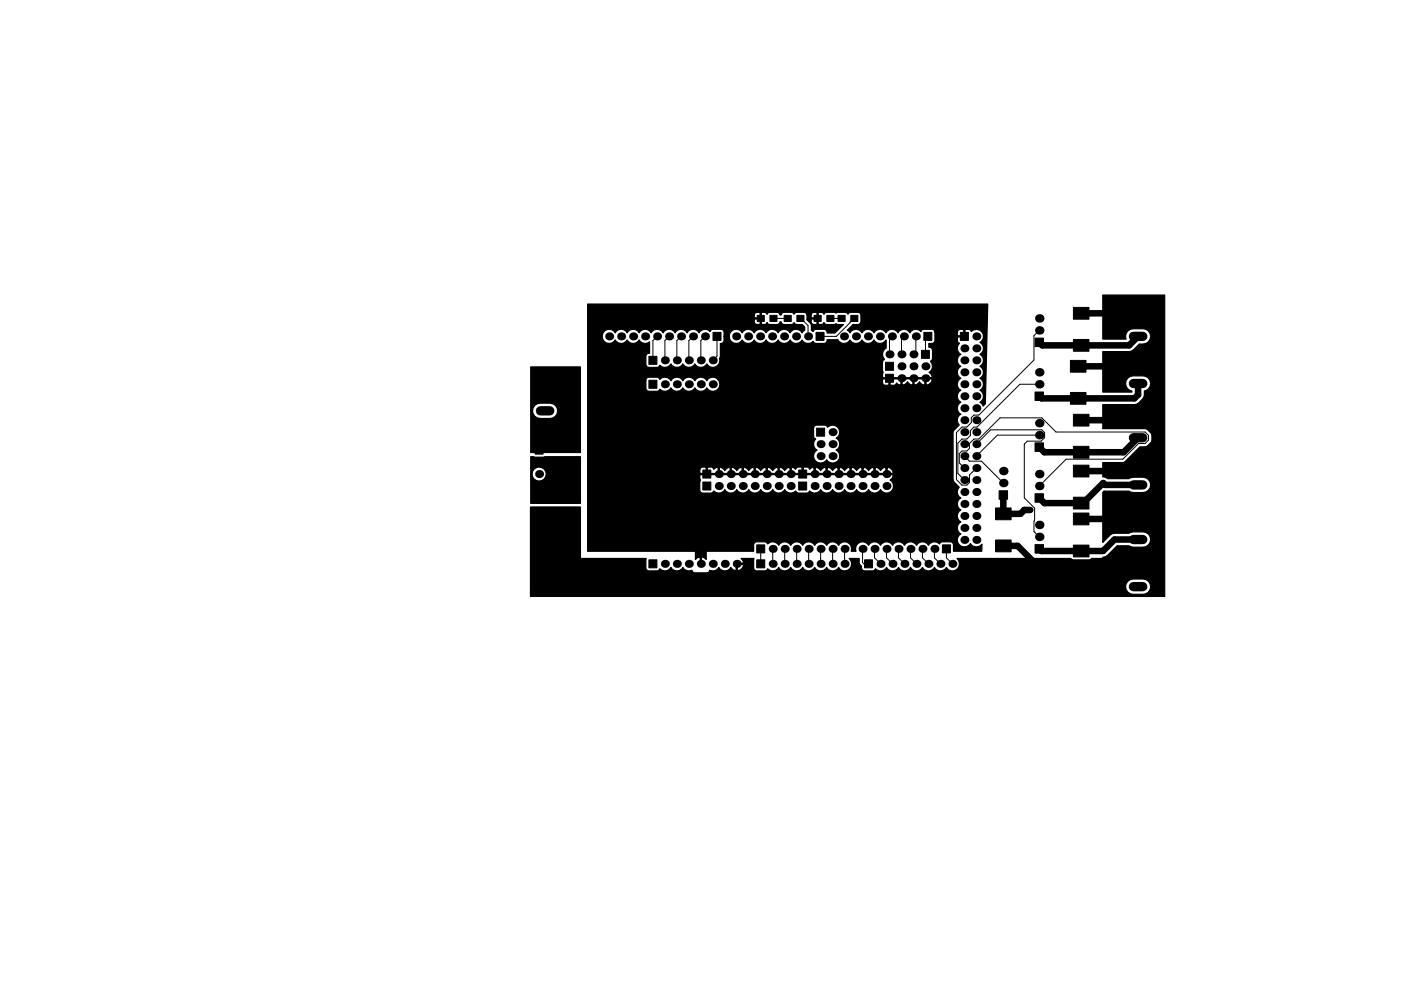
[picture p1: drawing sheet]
<svg xmlns="http://www.w3.org/2000/svg" width="297mm" height="210mm" viewBox="0 0 297 210" stroke-linecap="round" stroke-linejoin="round" font-family="sans-serif">
<g fill="#000" stroke="#000" stroke-width=".21">
<path d="M137.6 75.6h1.7v1.7h-1.7zM151.2 70.5h1.7v1.7h-1.7zM160.5 66.9h1.5v1.3h-1.5zM163.2 66.9h1.5v1.3h-1.5zM166.3 66.9h1.5v1.3h-1.5zM169 66.9h1.5v1.3h-1.5zM173 70.5h1.7v1.7h-1.7zM172.6 66.9h1.5v1.3h-1.5zM175.3 66.9h1.5v1.3h-1.5zM177.7 66.9h1.5v1.3h-1.5zM180.4 66.9h1.5v1.3h-1.5zM187.7 76.9h1.7v1.7h-1.7z"/>
<path d="M195.4 74.3h1.7v1.7h-1.7zM195.9 70.5h1.7v1.7h-1.7zM203.6 70.5h1.7v1.7h-1.7zM219.4 71.7h1.8v1.8h-1.8zM227 76.5h3.2v2.5h-3.2zM227.6 65.2h3.3v2.5h-3.3zM227.6 72h3.3v2.5h-3.3zM239.3 65.4h4v2h-4zM113.5 94.6h1.6v1.7h-1.6zM113.6 81.2h3.9v2h-3.9zM137.6 80.7h1.7v1.7h-1.7zM173.1 90.8h1.7v1.7h-1.7z"/>
<path d="M187.7 79.4h1.7v1.7h-1.7zM219.4 94h1.8v1.8h-1.8zM219.4 83.2h1.8v1.8h-1.8zM227 83.3h3.2v2.5h-3.2zM227.6 87.9h3.3v2.5h-3.3zM227.6 94.7h3.3v2.5h-3.3zM239.3 86.9h4v2h-4zM113.4 109.8h1.8v1.8h-1.8zM149 102.3h1.7v1.7h-1.7zM149 99.7h1.7v1.7h-1.7zM160.4 115.6h1.7v1.7h-1.7zM169.3 102.3h1.7v1.7h-1.7z"/>
<path d="M169.3 99.7h1.7v1.7h-1.7zM199.8 115.6h1.7v1.7h-1.7zM211.8 104.1h1.8v1.8h-1.8zM211.1 114.6h3.3v2.5h-3.3zM211.1 107.8h3.3v2.5h-3.3zM219.4 115.6h1.8v1.8h-1.8zM219.4 104.8h1.8v1.8h-1.8zM227.6 108.9h3.3v2.5h-3.3zM227.6 115.7h3.3v2.5h-3.3zM227.6 98.7h3.3v2.5h-3.3zM227.6 105.5h3.3v2.5h-3.3zM239.3 108.5h4v2h-4z"/>
<path d="M137.6 118.8h1.7v1.7h-1.7zM160.4 118.8h1.7v1.7h-1.7zM183.3 118.8h1.7v1.7h-1.7z"/>
<circle cx="234.9" cy="64.4" r=".35"/>
<circle cx="234.9" cy="68.2" r=".35"/>
<circle cx="234.9" cy="78.4" r=".35"/>
<circle cx="236.2" cy="78.4" r=".35"/>
<circle cx="236.2" cy="68.2" r=".35"/>
<circle cx="236.2" cy="64.4" r=".35"/>
<circle cx="237.5" cy="78.4" r=".35"/>
<circle cx="237.5" cy="68.2" r=".35"/>
<circle cx="237.5" cy="64.4" r=".35"/>
<circle cx="238.8" cy="78.4" r=".35"/>
<circle cx="238.8" cy="68.2" r=".35"/>
<circle cx="238.8" cy="64.4" r=".35"/>
<circle cx="240" cy="78.4" r=".35"/>
<circle cx="240" cy="68.2" r=".35"/>
<circle cx="240" cy="64.4" r=".35"/>
<circle cx="241.3" cy="64.4" r=".35"/>
<circle cx="241.3" cy="68.2" r=".35"/>
<circle cx="241.3" cy="78.4" r=".35"/>
<circle cx="242.6" cy="78.4" r=".35"/>
<circle cx="242.6" cy="68.2" r=".35"/>
<circle cx="242.6" cy="64.4" r=".35"/>
<circle cx="243.8" cy="68.2" r=".35"/>
<circle cx="243.8" cy="64.4" r=".35"/>
<circle cx="243.8" cy="78.4" r=".35"/>
<circle cx="245.1" cy="75.2" r=".35"/>
<circle cx="245.1" cy="72.6" r=".35"/>
<circle cx="245.1" cy="66.3" r=".35"/>
<circle cx="245.1" cy="70.1" r=".35"/>
<circle cx="245.1" cy="78.4" r=".35"/>
<circle cx="245.1" cy="68.2" r=".35"/>
<circle cx="245.1" cy="64.4" r=".35"/>
<circle cx="246.4" cy="78.4" r=".35"/>
<circle cx="246.4" cy="68.2" r=".35"/>
<circle cx="246.4" cy="66.3" r=".35"/>
<circle cx="246.4" cy="72.6" r=".35"/>
<circle cx="246.4" cy="70.1" r=".35"/>
<circle cx="246.4" cy="75.2" r=".35"/>
<circle cx="246.4" cy="64.4" r=".35"/>
<circle cx="234.9" cy="89.8" r=".35"/>
<circle cx="236.2" cy="89.8" r=".35"/>
<circle cx="237.5" cy="89.8" r=".35"/>
<circle cx="238.8" cy="89.8" r=".35"/>
<circle cx="240" cy="89.8" r=".35"/>
<circle cx="241.3" cy="89.8" r=".35"/>
<circle cx="242.6" cy="89.8" r=".35"/>
<circle cx="243.8" cy="89.8" r=".35"/>
<circle cx="245.1" cy="86" r=".35"/>
<circle cx="245.1" cy="91.7" r=".35"/>
<circle cx="245.1" cy="82.2" r=".35"/>
<circle cx="245.1" cy="97.4" r=".35"/>
<circle cx="245.1" cy="93.6" r=".35"/>
<circle cx="245.1" cy="80.3" r=".35"/>
<circle cx="245.1" cy="87.9" r=".35"/>
<circle cx="245.1" cy="84.1" r=".35"/>
<circle cx="245.1" cy="99.3" r=".35"/>
<circle cx="245.1" cy="89.8" r=".35"/>
<circle cx="245.1" cy="95.5" r=".35"/>
<circle cx="246.4" cy="80.3" r=".35"/>
<circle cx="246.4" cy="97.4" r=".35"/>
<circle cx="246.4" cy="93.6" r=".35"/>
<circle cx="246.4" cy="95.5" r=".35"/>
<circle cx="246.4" cy="89.8" r=".35"/>
<circle cx="246.4" cy="82.2" r=".35"/>
<circle cx="246.4" cy="99.3" r=".35"/>
<circle cx="246.4" cy="86" r=".35"/>
<circle cx="246.4" cy="91.7" r=".35"/>
<circle cx="246.4" cy="87.9" r=".35"/>
<circle cx="246.4" cy="84.1" r=".35"/>
<circle cx="216.4" cy="109" r=".34"/>
<circle cx="217.2" cy="108.2" r=".34"/>
<circle cx="218.4" cy="108.2" r=".34"/>
<circle cx="234.9" cy="112" r=".35"/>
<circle cx="234.9" cy="105.7" r=".35"/>
<circle cx="236.2" cy="105.7" r=".35"/>
<circle cx="236.2" cy="112" r=".35"/>
<circle cx="236.2" cy="117.1" r=".35"/>
<circle cx="237.5" cy="117.1" r=".35"/>
<circle cx="237.5" cy="105.7" r=".35"/>
<circle cx="237.5" cy="112" r=".35"/>
<circle cx="238.8" cy="112" r=".35"/>
<circle cx="238.8" cy="117.1" r=".35"/>
<circle cx="238.8" cy="105.7" r=".35"/>
<circle cx="240" cy="105.7" r=".35"/>
<circle cx="240" cy="117.1" r=".35"/>
<circle cx="240" cy="112" r=".35"/>
<circle cx="241.3" cy="117.1" r=".35"/>
<circle cx="241.3" cy="105.7" r=".35"/>
<circle cx="241.3" cy="112" r=".35"/>
<circle cx="242.6" cy="112" r=".35"/>
<circle cx="242.6" cy="105.7" r=".35"/>
<circle cx="242.6" cy="117.1" r=".35"/>
<circle cx="243.8" cy="117.1" r=".35"/>
<circle cx="243.8" cy="105.7" r=".35"/>
<circle cx="243.8" cy="112" r=".35"/>
<circle cx="245.1" cy="107.6" r=".35"/>
<circle cx="245.1" cy="112" r=".35"/>
<circle cx="245.1" cy="109.5" r=".35"/>
<circle cx="245.1" cy="103.8" r=".35"/>
<circle cx="245.1" cy="119" r=".35"/>
<circle cx="245.1" cy="101.2" r=".35"/>
<circle cx="245.1" cy="117.1" r=".35"/>
<circle cx="245.1" cy="105.7" r=".35"/>
<circle cx="245.1" cy="113.9" r=".35"/>
<circle cx="246.4" cy="109.5" r=".35"/>
<circle cx="246.4" cy="107.6" r=".35"/>
<circle cx="246.4" cy="119" r=".35"/>
<circle cx="246.4" cy="113.9" r=".35"/>
<circle cx="246.4" cy="105.7" r=".35"/>
<circle cx="246.4" cy="112" r=".35"/>
<circle cx="246.4" cy="103.8" r=".35"/>
<circle cx="246.4" cy="101.2" r=".35"/>
<circle cx="246.4" cy="117.1" r=".35"/>
<circle cx="234.9" cy="122.2" r=".35"/>
<circle cx="236.2" cy="122.2" r=".35"/>
<circle cx="237.5" cy="122.2" r=".35"/>
<circle cx="238.8" cy="122.2" r=".35"/>
<circle cx="240" cy="122.2" r=".35"/>
<circle cx="241.3" cy="122.2" r=".35"/>
<circle cx="242.6" cy="122.2" r=".35"/>
<circle cx="243.8" cy="122.2" r=".35"/>
<circle cx="245.1" cy="122.2" r=".35"/>
<circle cx="245.1" cy="124.1" r=".35"/>
<circle cx="246.4" cy="124.1" r=".35"/>
<circle cx="246.4" cy="122.2" r=".35"/>
</g>
<g fill="#000">
<circle cx="129.2" cy="71.4" r=".85"/>
<circle cx="131.7" cy="71.4" r=".85"/>
<circle cx="134.2" cy="71.4" r=".85"/>
<circle cx="136.8" cy="71.4" r=".85"/>
<circle cx="139.3" cy="71.4" r=".85"/>
<circle cx="141" cy="76.4" r=".85"/>
<circle cx="141.9" cy="71.4" r=".85"/>
<circle cx="143.5" cy="76.4" r=".85"/>
<circle cx="144.4" cy="71.4" r=".85"/>
<circle cx="146" cy="76.4" r=".85"/>
<circle cx="146.9" cy="71.4" r=".85"/>
<circle cx="148.6" cy="76.4" r=".85"/>
<circle cx="149.5" cy="71.4" r=".85"/>
<circle cx="151.1" cy="76.4" r=".85"/>
<circle cx="156.1" cy="71.4" r=".85"/>
<circle cx="158.6" cy="71.4" r=".85"/>
<circle cx="161.2" cy="71.4" r=".85"/>
<circle cx="163.7" cy="71.4" r=".85"/>
<circle cx="166.2" cy="71.4" r=".85"/>
<circle cx="168.8" cy="71.4" r=".85"/>
<circle cx="171.3" cy="71.4" r=".85"/>
<circle cx="178.9" cy="71.4" r=".85"/>
<circle cx="181.5" cy="71.4" r=".85"/>
<circle cx="184" cy="71.4" r=".85"/>
<circle cx="186.6" cy="71.4" r=".85"/>
<circle cx="188.6" cy="75.2" r=".85"/>
<circle cx="189.1" cy="71.4" r=".85"/>
<circle cx="191.1" cy="77.7" r=".85"/>
<circle cx="191.1" cy="75.2" r=".85"/>
<circle cx="191.6" cy="71.4" r=".85"/>
<circle cx="193.7" cy="75.2" r=".85"/>
<circle cx="193.7" cy="77.7" r=".85"/>
<circle cx="194.2" cy="71.4" r=".85"/>
<circle cx="196.2" cy="77.7" r=".85"/>
<circle cx="204.5" cy="76.4" r=".85"/>
<circle cx="204.5" cy="73.9" r=".85"/>
<circle cx="204.5" cy="79" r=".85"/>
<circle cx="207" cy="73.9" r=".85"/>
<circle cx="207" cy="76.4" r=".85"/>
<circle cx="207" cy="71.4" r=".85"/>
<circle cx="207" cy="79" r=".85"/>
<circle cx="220.3" cy="70.1" r=".9"/>
<circle cx="220.3" cy="67.6" r=".9"/>
<circle cx="220.3" cy="79" r=".9"/>
<circle cx="114.3" cy="98" r=".85"/>
<circle cx="141" cy="81.5" r=".85"/>
<circle cx="143.5" cy="81.5" r=".85"/>
<circle cx="146" cy="81.5" r=".85"/>
<circle cx="148.6" cy="81.5" r=".85"/>
<circle cx="151.1" cy="81.5" r=".85"/>
<circle cx="174" cy="94.2" r=".85"/>
<circle cx="174" cy="96.8" r=".85"/>
<circle cx="176.5" cy="96.8" r=".85"/>
<circle cx="176.5" cy="94.2" r=".85"/>
<circle cx="176.5" cy="91.7" r=".85"/>
<circle cx="191.1" cy="80.3" r=".85"/>
<circle cx="193.7" cy="80.3" r=".85"/>
<circle cx="196.2" cy="80.3" r=".85"/>
<circle cx="204.5" cy="91.7" r=".85"/>
<circle cx="204.5" cy="84.1" r=".85"/>
<circle cx="204.5" cy="94.2" r=".85"/>
<circle cx="204.5" cy="96.8" r=".85"/>
<circle cx="204.5" cy="99.3" r=".85"/>
<circle cx="204.5" cy="81.5" r=".85"/>
<circle cx="204.5" cy="86.6" r=".85"/>
<circle cx="204.5" cy="89.1" r=".85"/>
<circle cx="207" cy="94.2" r=".85"/>
<circle cx="207" cy="99.3" r=".85"/>
<circle cx="207" cy="89.1" r=".85"/>
<circle cx="207" cy="96.8" r=".85"/>
<circle cx="207" cy="84.1" r=".85"/>
<circle cx="207" cy="86.6" r=".85"/>
<circle cx="207" cy="91.7" r=".85"/>
<circle cx="207" cy="81.5" r=".85"/>
<circle cx="212.7" cy="99.9" r=".9"/>
<circle cx="220.3" cy="89.8" r=".9"/>
<circle cx="220.3" cy="92.3" r=".9"/>
<circle cx="220.3" cy="81.5" r=".9"/>
<circle cx="114.3" cy="100.6" r=".85"/>
<circle cx="114.3" cy="105.7" r=".9"/>
<circle cx="141" cy="119.6" r=".85"/>
<circle cx="143.5" cy="119.6" r=".85"/>
<circle cx="146" cy="119.6" r=".85"/>
<circle cx="148.6" cy="119.6" r=".85"/>
<circle cx="151.1" cy="119.6" r=".85"/>
<circle cx="152.4" cy="103.1" r=".85"/>
<circle cx="152.4" cy="100.6" r=".85"/>
<circle cx="153.7" cy="119.6" r=".85"/>
<circle cx="154.9" cy="100.6" r=".85"/>
<circle cx="154.9" cy="103.1" r=".85"/>
<circle cx="156.2" cy="119.6" r=".85"/>
<circle cx="157.5" cy="103.1" r=".85"/>
<circle cx="157.5" cy="100.6" r=".85"/>
<circle cx="160" cy="103.1" r=".85"/>
<circle cx="160" cy="100.6" r=".85"/>
<circle cx="162.6" cy="100.6" r=".85"/>
<circle cx="162.6" cy="103.1" r=".85"/>
<circle cx="163.8" cy="119.6" r=".85"/>
<circle cx="163.8" cy="116.5" r=".85"/>
<circle cx="165.1" cy="103.1" r=".85"/>
<circle cx="165.1" cy="100.6" r=".85"/>
<circle cx="166.4" cy="119.6" r=".85"/>
<circle cx="166.4" cy="116.5" r=".85"/>
<circle cx="167.6" cy="103.1" r=".85"/>
<circle cx="167.6" cy="100.6" r=".85"/>
<circle cx="168.9" cy="116.5" r=".85"/>
<circle cx="168.9" cy="119.6" r=".85"/>
<circle cx="171.4" cy="116.5" r=".85"/>
<circle cx="171.4" cy="119.6" r=".85"/>
<circle cx="172.7" cy="100.6" r=".85"/>
<circle cx="172.7" cy="103.1" r=".85"/>
<circle cx="174" cy="116.5" r=".85"/>
<circle cx="174" cy="119.6" r=".85"/>
<circle cx="175.3" cy="103.1" r=".85"/>
<circle cx="175.3" cy="100.6" r=".85"/>
<circle cx="176.5" cy="116.5" r=".85"/>
<circle cx="176.5" cy="119.6" r=".85"/>
<circle cx="177.8" cy="103.1" r=".85"/>
<circle cx="177.8" cy="100.6" r=".85"/>
<circle cx="179.1" cy="119.6" r=".85"/>
<circle cx="179.1" cy="116.5" r=".85"/>
<circle cx="180.3" cy="103.1" r=".85"/>
<circle cx="180.3" cy="100.6" r=".85"/>
<circle cx="182.9" cy="116.5" r=".85"/>
<circle cx="182.9" cy="103.1" r=".85"/>
<circle cx="182.9" cy="100.6" r=".85"/>
<circle cx="185.4" cy="116.5" r=".85"/>
<circle cx="185.4" cy="100.6" r=".85"/>
<circle cx="185.4" cy="103.1" r=".85"/>
<circle cx="186.7" cy="119.6" r=".85"/>
<circle cx="188" cy="116.5" r=".85"/>
<circle cx="188" cy="103.1" r=".85"/>
<circle cx="188" cy="100.6" r=".85"/>
<circle cx="189.2" cy="119.6" r=".85"/>
<circle cx="190.5" cy="116.5" r=".85"/>
<circle cx="191.8" cy="119.6" r=".85"/>
<circle cx="193" cy="116.5" r=".85"/>
<circle cx="194.3" cy="119.6" r=".85"/>
<circle cx="195.6" cy="116.5" r=".85"/>
<circle cx="196.8" cy="119.6" r=".85"/>
<circle cx="198.1" cy="116.5" r=".85"/>
<circle cx="199.4" cy="119.6" r=".85"/>
<circle cx="201.9" cy="119.6" r=".85"/>
<circle cx="204.5" cy="101.8" r=".85"/>
<circle cx="204.5" cy="112" r=".85"/>
<circle cx="204.5" cy="104.4" r=".85"/>
<circle cx="204.5" cy="109.5" r=".85"/>
<circle cx="204.5" cy="106.9" r=".85"/>
<circle cx="204.5" cy="114.5" r=".85"/>
<circle cx="207" cy="106.9" r=".85"/>
<circle cx="207" cy="104.4" r=".85"/>
<circle cx="207" cy="112" r=".85"/>
<circle cx="207" cy="114.5" r=".85"/>
<circle cx="207" cy="101.8" r=".85"/>
<circle cx="207" cy="109.5" r=".85"/>
<circle cx="212.7" cy="102.5" r=".9"/>
<circle cx="220.3" cy="103.1" r=".9"/>
<circle cx="220.3" cy="111.4" r=".9"/>
<circle cx="220.3" cy="113.9" r=".9"/>
<circle cx="220.3" cy="100.6" r=".9"/>
</g>
<path d="M240.3 71.4h2M240.3 76.4h2M114.6 87.2h2M240.3 81.4h2M240.3 92.9h2M240.3 97.9h2M240.3 102.9h2M240.3 114.5h2M240.3 119.5h2M240.3 124.5h2" fill="none" stroke="#000" stroke-width="2"/>
<g fill="none" stroke="#000" stroke-width=".21">
<path d="M139.3 71.4l-.9 .9v4.1M141.9 71.4l-.9 .9v4.1M144.4 71.4l-.9 .9v4.1M146.9 71.4l-.9 .9v4.1M149.5 71.4l-.9 .9v4.1M152 71.4v4.2l-.9 .8M164 67.6h3M169.7 67.6l1.6 1.5v2.3M176.1 67.6h2.3M181.1 67.6l-3.8 3.8h-3.4M189.2 71.5l-.1-.1-.5 .5v3.3M191.8 71.5l-.2-.1-.5 .5v3.3"/>
<path d="M194.3 71.5l-.1-.1v3.3l-.5 .5M196.8 71.5l-.1-.1-.5 .5v3.3M220.3 70.1l-1.1 1.1v5.2l-11.7 11.7h-1l-.6 .5v1.1l-.9 .9h-1l-1.2 1.2v10l1.2 1.1h1l.5-.5v-1.6l1.5-1.5M204.5 96.8l1 1h2.6l4.6 4.7M204.5 99.3l-1.1-1.1v-1.9l.6-.6h1l.5-.6v-1l1-1h1l4.5-4.4h8.9l3 3h18.9l.7 .7v1l-.7 .7h-1.4l-3.3 3.3h-12.1l-5.7 5.7M207 94.2l3-3h10.9l.6 .6v1.1l-.8 .7h-2.9l-.6 .6v11.4l2.2 2.2-.2 5 1.1 1.1M220.3 92.3h-8.8l-4.5 4.5M220.3 81.5h-4.1l-9.1 9.1h-.6l-.8 .8v1l-.7 .7h-1l-.9 .9v6.5l1.4 1.3M161.3 116.5v3.1M163.8 116.5v3.1M166.4 116.5v3.1M168.9 116.5v3.1"/>
<path d="M171.4 116.5v3.1M174 116.5v3.1M176.5 116.5v3.1M179.1 116.5v3.1M182.9 116.5v2.9l.2 .2h1M185.4 116.5v1.9l1.3 1.2M188 116.5v1.9l1.2 1.2M190.5 116.5v1.9l1.3 1.2M193 116.5v1.9l1.3 1.2M195.6 116.5v1.9l1.2 1.2M198.1 116.5v1.9l1.3 1.2M200.7 116.5v1.9l1.2 1.2"/>
</g>
<path d="M241.3 76.4l-1.4 1.3h-11.3M241.3 66.4l-12.1 .1M241.3 71.4l-1.9 1.9h-18.4l-.7-.7M241.3 97.9l-2.1 2h-10M241.3 87.9l-1.3 1.2h-10.8M241.3 81.4v2.3l-.8 .8h-19.7l-.5-.4M241.3 92.9l-3.1 3h-16.8l-1.1-1M212.7 115.8h3.1l3.6 3.7h21.9M212.7 105v4h3.7l.8-.8h1.2M241.3 109.5l-.6 .6h-11.5M241.3 114.5h-5l-2.4 2.4h-13.1l-.5-.4M241.3 102.9h-7l-.4-.4-4.3 4.2h-8.2l-1.1-1" fill="none" stroke="#000" stroke-width="1.4"/>
<path d="M112.5 96.9h10.6v9.9h-10.6v-6.2h.3a1.51 1.51 0 0 0 2.1 1.4 1.51 1.51 0 0 0 .5-2.5 1.51 1.51 0 0 0-2.5 .5l-.1 .6h-.3zM112.5 77.8h10.6v18.2h-10.6v-8.8h.4a1.63 1.63 0 0 0 1.6 1.6h2.1a1.63 1.63 0 0 0 1.6-1.6 1.63 1.63 0 0 0-1.6-1.7h-2.1a1.63 1.63 0 0 0-1.6 1.7h-.4zM204.3 94.1h.3v.3h-.3zM124.6 64.5h84.8l-.5 21.2-.5 .5-.3-.6-.3-.3a1.44 1.44 0 0 0 0-2.5 1.44 1.44 0 0 0 0-2.5 1.44 1.44 0 0 0 0-2.6 1.44 1.44 0 0 0 0-2.5 1.44 1.44 0 0 0 0-2.6 1.49 1.49 0 0 0 .4-2.2 1.49 1.49 0 0 0-2.3-.1l-.5-.4h-.6l-.2 .1v1.5h-1.5l-.1 .2v.6l.4 .5a1.45 1.45 0 0 0 .3 2.4 1.44 1.44 0 0 0 0 2.5 1.44 1.44 0 0 0 0 2.6 1.44 1.44 0 0 0 0 2.5 1.44 1.44 0 0 0 0 2.5 1.44 1.44 0 0 0 0 2.6 1.44 1.44 0 0 0-.3 2.3l-1.1 1.1-.2 .5v10l.2 .5 1.1 1.1-.3 .4a1.43 1.43 0 0 0 .6 1.9 1.44 1.44 0 0 0 0 2.5 1.44 1.44 0 0 0 0 2.5 1.44 1.44 0 0 0 0 2.6 1.48 1.48 0 0 0-.3 2.3 1.48 1.48 0 0 0 2.3-.3 1.48 1.48 0 0 0 2.5 .1v1.6h-6l-.1-1.6-.3-.4h-2l-.4 .1-.2 .3a1.45 1.45 0 0 0-2.4 .3 1.44 1.44 0 0 0-2.5 0 1.44 1.44 0 0 0-2.5 0 1.44 1.44 0 0 0-2.6 0 1.44 1.44 0 0 0-2.5 0 1.44 1.44 0 0 0-2.6 0 1.47 1.47 0 0 0-1.9-.6 1.47 1.47 0 0 0-.7 1.9h-1l.1-.5a1.47 1.47 0 0 0-1.1-1.5 1.47 1.47 0 0 0-1.7 .7 1.44 1.44 0 0 0-2.5 0 1.44 1.44 0 0 0-2.6 0 1.44 1.44 0 0 0-2.5 0 1.44 1.44 0 0 0-2.6 0 1.44 1.44 0 0 0-2.5 0 1.45 1.45 0 0 0-2.3-.3l-.2-.2-.5-.2h-1.9l-.4 .4v1.6h-10l-.1 1.7-.8-.5-.2 .1v1.5h-.3l.1-1.5-.3-.1-.8 .5v-1.6l-.1-.1h-22.7v-14.7h23.8v1.7a.65 .65 0 0 0 .6 .6h1.7l.6-.4a1.46 1.46 0 0 0 2.4-.3 1.44 1.44 0 0 0 2.5 0 1.44 1.44 0 0 0 2.5 0 1.44 1.44 0 0 0 2.6 0 1.44 1.44 0 0 0 2.5 0 1.44 1.44 0 0 0 2.6 0 1.45 1.45 0 0 0 2.3 .3l.2 .2 .4 .2h1.7l.7-.4a1.46 1.46 0 0 0 2.3-.3 1.44 1.44 0 0 0 2.5 0 1.44 1.44 0 0 0 2.6 0 1.44 1.44 0 0 0 2.5 0 1.44 1.44 0 0 0 2.5 0 1.44 1.44 0 0 0 2.6 0 1.48 1.48 0 0 0 2.3 .3 1.48 1.48 0 0 0-.3-2.4l.5-.3 .2-.6-.1-.2h-40.8l-.1 .2v.7a.47 .47 0 0 1 0 .7h-23.8v-2.7h23.8v.7l.1 .2h1.2v-1.2h.3v1.2h2.3v-1.2h.2v1.2h2.3v-1.2h.3v1.2h2.3v-1.2h.2v1.2h2.3v-1.2h.2v1.2h2.3v-1.2h.3v1.2h2.3v-1.2h.2v1.2h2.3v-1.2h.3v1.2h2.3v-1.2h.2v1.2h2.3v-1.2h.2v1.2h2.3v-1.2h.3v1.2h2.3v-1.2h.2v1.2h2.3v-1.2h.3v1.2h2.3v-1.2h.2v1.2h2.3v-1.2h.2v1.2h2.3v-1.2h.3v1.2h1.2a1.07 1.07 0 0 0-1.5-1.2l-.2-.2-.4 .2-.5 .6-.5-.6-.4-.2-.3 .2-.4-.2-.4 .2-.6 .6-.5-.6-.4-.2-.2 .2-.5-.2-.4 .2-.5 .6-.5-.6-.4-.2-.2 .2-.5-.2-.4 .2-.5 .6-.5-.6-.4-.2-.3 .2-.5-.2-.4 .2-.5 .6-.5-.6-.4-.2-.2 .2-.5-.2-.4 .2-.5 .6-.5-.6-.4-.2-.3 .2-.4-.2-.7 .5-.5-.5h-.7l-.2 .2-1.1-.2-.5 .5a.86 .86 0 0 0-1.2-.3l-.2-.2-.4 .2-.5 .6-.5-.6-.4-.2-.3 .2-.5-.2-.4 .2-.5 .6-.5-.6-.4-.2-.2 .2-.5-.2-.4 .2-.5 .6-.5-.6-.4-.2-.3 .2-.4-.2-.4 .2-.6 .6-.5-.6-.4-.2-.2 .2-.5-.2-.4 .2-.5 .6-.5-.6-.4-.2-.2 .2-.5-.2-.4 .2-.5 .6-.5-.6-.4-.2-.3 .2-.5-.2-.7 .5-.5-.5h-.7l-.1 .2-1.1-.2-.5 .5h-23.8v-5.4h47.9l.1 .6 .6 .7a1.48 1.48 0 0 0-.3 2.3 1.48 1.48 0 0 0 2.4-.3 1.48 1.48 0 0 0 2.3 .3 1.48 1.48 0 0 0-.3-2.3 1.44 1.44 0 0 0 0-2.5 1.49 1.49 0 0 0 .4-2.3 1.49 1.49 0 0 0-2.3-.1l-.1-.2-.5-.2h-1.7l-.4 .2-.2 .4v1.7l.2 .5 .3 .1-.4 .6-.1 .5h-47.9v-13.5h12.3v1.7l.4 .6h2l.4-.2 .2-.2a1.45 1.45 0 0 0 2.3-.3 1.44 1.44 0 0 0 2.6 0 1.44 1.44 0 0 0 2.5 0 1.44 1.44 0 0 0 2.6 0 1.48 1.48 0 0 0 2.1 .4 1.48 1.48 0 0 0 .2-2.2h34.9l.1 1 .4 .2h.7l.2-.1v-1.2h.2v1.2l.2 .1h.7l.5-.4 .7 .4 .2-.1v-1.2h.3v1.2l.2 .1 .4-.2 .5-.5 .5 .5 .4 .2 .2-.1v-1.2h.3v1.2l.2 .1 .4-.2 .5-.5 .5 .5 .5 .2 .2-.1v-1.2h.2v1.2l.3 .1a1.12 1.12 0 0 0 .9-1.3h-10.2l-.2 .1-34.9-.1a1.46 1.46 0 0 0-2.3 .4 1.44 1.44 0 0 0-2.6 0 1.44 1.44 0 0 0-2.5 0 1.44 1.44 0 0 0-2.6 0 1.45 1.45 0 0 0-2.3-.3l-.2-.3-.4-.2h-1.7l-.5 .2-.2 .5h-12.3v-9.4h3.1a1.47 1.47 0 0 0 1 1.5 1.47 1.47 0 0 0 1.7-.7 1.44 1.44 0 0 0 2.6 0 1.44 1.44 0 0 0 2.5 0 1.42 1.42 0 0 0 2.2 .4v2.5h-.1a.65 .65 0 0 0-.7 .6v1.7l.4 .6h2l.4-.1 .2-.3a1.45 1.45 0 0 0 2.3-.3 1.44 1.44 0 0 0 2.6 0 1.44 1.44 0 0 0 2.5 0 1.44 1.44 0 0 0 2.6 0 1.47 1.47 0 0 0 1.8 .6 1.47 1.47 0 0 0 .8-1.8l.2-.4v-2.7h.2a.65 .65 0 0 0 .6-.7v-.9h1.1a1.47 1.47 0 0 0 1.1 1.5 1.47 1.47 0 0 0 1.7-.7 1.44 1.44 0 0 0 2.5 0 1.44 1.44 0 0 0 2.5 0 1.44 1.44 0 0 0 2.6 0 1.44 1.44 0 0 0 2.5 0 1.44 1.44 0 0 0 2.6 0 1.45 1.45 0 0 0 2.3 .3l.1 .3 .5 .2 1.9-.1 .4-.3 .1-.4 2.2-.1 .3 .4a1.46 1.46 0 0 0 2.3-.3 1.44 1.44 0 0 0 2.6 0 1.44 1.44 0 0 0 2.5 0 1.44 1.44 0 0 0 2.5 0l.1 1.8a1.51 1.51 0 0 0-.4 2.4l-.2 .1-.2 .5v1.7l.2 .4-.2 .3v.7l.2 .1h10.2a1.03 1.03 0 0 0-.5-1.1 1.51 1.51 0 0 0 .3-2.4l.2-.1 .2-.5v-1.7l-.2-.4-.6-.2v-.8h.7a.65 .65 0 0 0 .6-.7v-1.8h4.8v.7l.1 .1h1.2v-1.2l-.1-.1h-.7l-.5 .5h-4.8l-.4-.5h-1.9l-.5 .2-.1 .2a1.45 1.45 0 0 0-2.4 .3 1.44 1.44 0 0 0-2.5 0 1.44 1.44 0 0 0-2.6 0 1.44 1.44 0 0 0-2.5 0 1.44 1.44 0 0 0-2.5 0 1.44 1.44 0 0 0-2.6 0l-.6-.5 1.2-1.2h1.1l.4-.2 .2-.5v-1.3a.65 .65 0 0 0-.6-.6h-1.8l-.3 .4-.6-.4h-1.5l-.5 .1-.4-.1h-1.5l-.4 .1-.2 .3-.5-.4h-.6l-.1 .1v2.3l.1 .1h.6l.5-.4 .6 .5h1.5a.63 .63 0 0 1 .9 0h1.1l-1.8 1.8h-1.6v-.2a.65 .65 0 0 0-.7-.6h-1.9l-.4 .4-.4-.2v-1.3l-.9-1h.9v.5l.2 .4 .9 .1 .1-.1v-1l-2.1 .1v-1h.9v.5l.1 .1h1.1v-1l-.1-.1-.9 .1-.2 .4h-.9l-.2-.3-.4-.2h-1.8l-.3 .4-.6-.4h-1.5a.63 .63 0 0 0-.7 .5h-.2l-.2-.3-.5-.2h-1.7l-.4 .4-.4-.4h-.6l-.2 .1v2.3l.2 .1h.6l.4-.4 .6 .5h1.5a.63 .63 0 0 0 .7-.6h.2l.2 .4 .5 .2 1.7-.1 .4-.4 .3 .4 1.4 .1 .5 .5v.7l-.5 .5a1.44 1.44 0 0 0-2.6 0 1.44 1.44 0 0 0-2.5 0 1.44 1.44 0 0 0-2.6 0 1.44 1.44 0 0 0-2.5 0 1.44 1.44 0 0 0-2.5 0 1.47 1.47 0 0 0-1.7-.7 1.47 1.47 0 0 0-1.1 1.4h-1.1v-.8a.65 .65 0 0 0-.6-.6h-1.7l-.7 .4a1.46 1.46 0 0 0-2.3 .3 1.44 1.44 0 0 0-2.5 0 1.44 1.44 0 0 0-2.6 0 1.44 1.44 0 0 0-2.5 0 1.44 1.44 0 0 0-2.6 0 1.44 1.44 0 0 0-2.5 0 1.44 1.44 0 0 0-2.5 0 1.44 1.44 0 0 0-2.6 0 1.47 1.47 0 0 0-1.6-.7 1.47 1.47 0 0 0-1.1 1.4h-3.1v-3.5h35.3v.5l.3 .4 .8 .1 .2-.1v-1h-1.1l-.2 .1h-35.3v-1h35.3v.5l.2 .1h1.1v-1l-.2-.1h-.6l-.5 .5h-35.3zM112.5 107.6h10.6v10.8l13.9 .1-.1 2a.65 .65 0 0 0 .7 .6h1.9l.4-.4a1.45 1.45 0 0 0 2.3-.3 1.44 1.44 0 0 0 2.6 0 1.41 1.41 0 0 0 1.9 .6 .61 .61 0 0 0 .6 .5h2.6a.61 .61 0 0 0 .6-.5 1.41 1.41 0 0 0 1.9-.6 1.44 1.44 0 0 0 2.5 0l.5 .5 .5 .2 .2-.2v-1.1h.2v1.1a1.08 1.08 0 0 0 1.4-.9l-.2-.2h-1.4v-.3h1.4l.2-.2-.6-.8h2.8l-.1 2a.65 .65 0 0 0 .6 .6h2l.3-.4a1.45 1.45 0 0 0 2.4-.3 1.44 1.44 0 0 0 2.5 0 1.44 1.44 0 0 0 2.6 0 1.44 1.44 0 0 0 2.5 0 1.44 1.44 0 0 0 2.6 0 1.44 1.44 0 0 0 2.5 0 1.49 1.49 0 0 0 2.3 .4 1.49 1.49 0 0 0-.1-2.3h2.2v1.1a1.03 1.03 0 0 1 .5 1.1l.6 .4h1.7l.5-.2 .1-.2a1.45 1.45 0 0 0 2.4-.3 1.44 1.44 0 0 0 2.5 0 1.44 1.44 0 0 0 2.5 0 1.44 1.44 0 0 0 2.6 0 1.44 1.44 0 0 0 2.5 0 1.44 1.44 0 0 0 2.6 0 1.49 1.49 0 0 0 2.2 .4 1.49 1.49 0 0 0 0-2.3h24.1l.6 .3h3.3l.5-.3h2.3l.1-.3 .6-.1 .4-.3 2-2h2.6a4.5 4.5 0 0 0 4.1-.2 1.63 1.63 0 0 0 .3-1.8 1.63 1.63 0 0 0-1.5-1h-2l-.9 .3-3.6 .1-2 1.9v-10.7l.3-.2h5.3a4.5 4.5 0 0 0 4.1-.2 1.63 1.63 0 0 0 .3-1.7 1.63 1.63 0 0 0-1.5-1h-2l-.9 .3h-4.6l-.4-.3-.6-.1v-3.1h4.5l3.4-3.3a2.01 2.01 0 0 0 2.5-1.4 2.01 2.01 0 0 0-1.4-2.5h-9v-5.1h6.7a2.62 2.62 0 0 0 2.1-2.9 1.61 1.61 0 0 0 1.4-1.7 1.61 1.61 0 0 0-1.7-1.5h-2a1.61 1.61 0 0 0-1.7 1.5 1.61 1.61 0 0 0 1.4 1.7v.3h-6.2v-8.6l6.1-.1 1.7-1.5a1.77 1.77 0 0 0 1.8-.4 1.77 1.77 0 0 0 .4-1.9l-.3-.5a4.3 4.3 0 0 0-4.4 0l-.3 .5-.2 .7 .1 .5h-4.9v-9.3h13.1v63.9h-134.4v-2h126.1a1.63 1.63 0 0 0 1.7 1.6h2a1.63 1.63 0 0 0 1.7-1.6 1.63 1.63 0 0 0-1.7-1.7h-2a1.63 1.63 0 0 0-1.7 1.7h-126.1z" fill="#000" stroke="#000" stroke-width=".25"/>
</svg>
